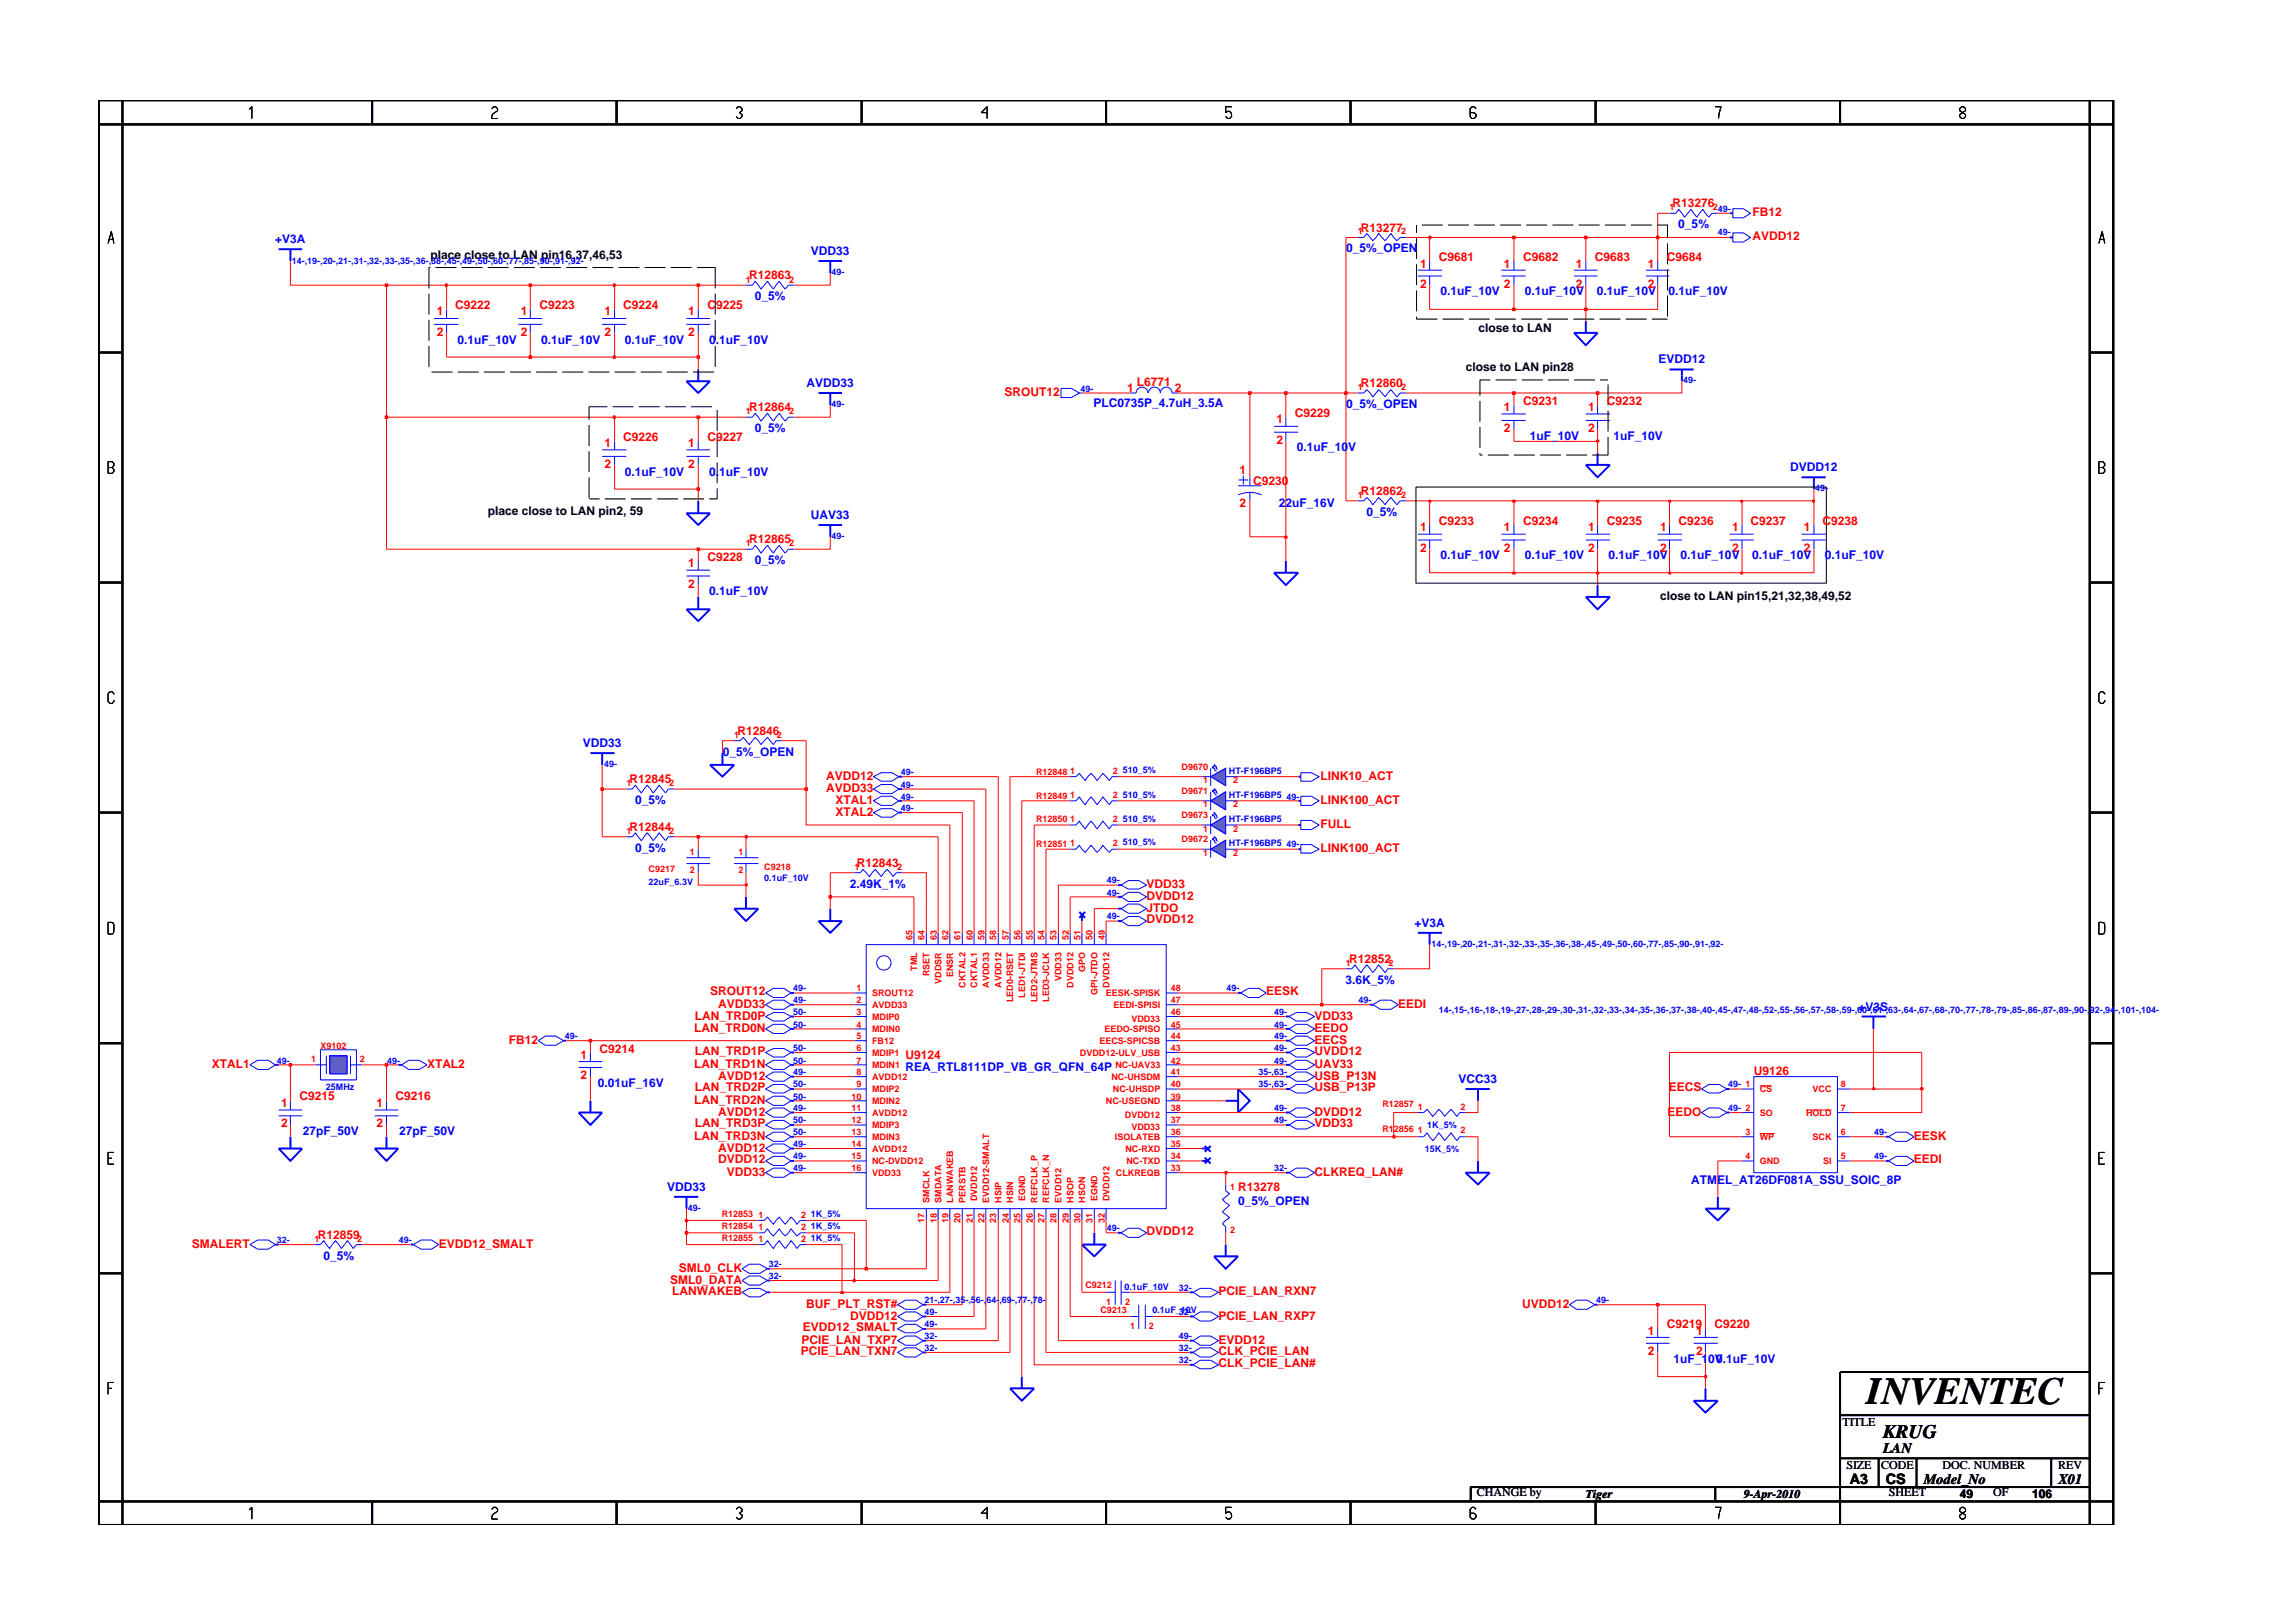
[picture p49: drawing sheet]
<svg xmlns="http://www.w3.org/2000/svg" width="297mm" height="210mm" viewBox="0 0 297 210" stroke-linecap="round" stroke-linejoin="round" font-family="sans-serif">
<defs><g id="words">
<text font-size="5" x="241.8" y="181.9">INVENTEC</text>
<text font-size="2.5" x="244" y="186.3">KRUG</text>
<g font-size="1.9">
<text x="244" y="188.2">LAN</text>
<text x="239.6" y="192.2">A3</text>
<text x="244.3" y="192.3">CS</text>
<text x="249.2" y="192.2">Model_No</text>
<text x="266.6" y="192.2">X01</text>
</g>
<g font-size="1.6" fill="#f00">
<text x="216.7" y="26.9">R13276</text>
<text x="227" y="28">FB12</text>
<text x="176.3" y="30">R13277</text>
<text x="184" y="34.7">1</text>
<text x="186.4" y="33.8">C9681</text>
<text x="194.8" y="34.7">1</text>
<text x="197.3" y="33.8">C9682</text>
<text x="204.1" y="34.7">1</text>
<text x="206.6" y="33.8">C9683</text>
<text x="213.5" y="34.7">1</text>
<text x="215.9" y="33.8">C9684</text>
<text x="227" y="31.1">AVDD12</text>
<text x="56.6" y="40.8">1</text>
<text x="59" y="40">C9222</text>
<text x="67.5" y="40.8">1</text>
<text x="69.9" y="40">C9223</text>
<text x="78.3" y="40.8">1</text>
<text x="80.7" y="40">C9224</text>
<text x="89.2" y="40.8">1</text>
<text x="91.6" y="40">C9225</text>
<text x="97" y="36.2">R12863</text>
<text x="184" y="37.3">2</text>
<text x="194.8" y="37.3">2</text>
<text x="204.1" y="37.3">2</text>
<text x="213.5" y="37.3">2</text>
<text x="56.6" y="43.5">2</text>
<text x="67.5" y="43.5">2</text>
<text x="78.3" y="43.5">2</text>
<text x="89.2" y="43.5">2</text>
<text x="97" y="53.3">R12864</text>
<text x="130.1" y="51.3">SROUT12</text>
<text x="146" y="50.7">1</text>
<text x="147.3" y="50">L6771</text>
<text x="152.2" y="50.7">2</text>
<text x="167.8" y="54">C9229</text>
<text x="176.3" y="50.2">R12860</text>
<text x="194.8" y="53.3">1</text>
<text x="197.3" y="52.5">C9231</text>
<text x="205.8" y="53.3">1</text>
<text x="208.1" y="52.5">C9232</text>
<text x="78.3" y="57.9">1</text>
<text x="80.7" y="57.1">C9226</text>
<text x="89.2" y="57.9">1</text>
<text x="91.6" y="57.1">C9227</text>
<text x="165.4" y="54.8">1</text>
<text x="165.4" y="57.5">2</text>
<text x="194.8" y="55.9">2</text>
<text x="205.8" y="55.9">2</text>
<text x="78.3" y="60.6">2</text>
<text x="89.2" y="60.6">2</text>
<text x="160.6" y="61.4">1</text>
<text x="160.6" y="65.7">2</text>
<text x="162.3" y="62.8">C9230</text>
<text x="176.3" y="64.1">R12862</text>
<text x="97" y="70.4">R12865</text>
<text x="184" y="68.8">1</text>
<text x="184" y="71.5">2</text>
<text x="186.4" y="68">C9233</text>
<text x="194.8" y="68.8">1</text>
<text x="194.8" y="71.5">2</text>
<text x="197.3" y="68">C9234</text>
<text x="205.8" y="68.8">1</text>
<text x="205.8" y="71.5">2</text>
<text x="208.1" y="68">C9235</text>
<text x="215.1" y="68.8">1</text>
<text x="215.1" y="71.5">2</text>
<text x="217.5" y="68">C9236</text>
<text x="224.4" y="71.5">2</text>
<text x="224.4" y="68.8">1</text>
<text x="226.8" y="68">C9237</text>
<text x="233.7" y="68.8">1</text>
<text x="233.7" y="71.5">2</text>
<text x="236.1" y="68">C9238</text>
<text x="89.2" y="73.4">1</text>
<text x="89.2" y="76.2">2</text>
<text x="91.6" y="72.6">C9228</text>
<text x="95.5" y="95.2">R12846</text>
<text x="81.6" y="101.5">R12845</text>
<text x="107" y="101">AVDD12</text>
<text x="171.1" y="101">LINK10_ACT</text>
<text x="81.6" y="107.6">R12844</text>
<text x="107" y="102.6">AVDD33</text>
<text x="108.2" y="104.1">XTAL1</text>
<text x="108.2" y="105.7">XTAL2</text>
<text x="171.1" y="104.1">LINK100_ACT</text>
<text x="171.1" y="107.3">FULL</text>
<text x="111" y="112.3">R12843</text>
<text x="171.1" y="110.3">LINK100_ACT</text>
<text x="148.5" y="116.6">DVDD12</text>
<text x="148.5" y="119.6">DVDD12</text>
<text x="148.5" y="115">VDD33</text>
<text x="148.5" y="118.1">JTDO</text>
<text x="174.8" y="124.7">R12852</text>
<text x="92" y="128.9">SROUT12</text>
<text x="93" y="130.6">AVDD33</text>
<text x="164" y="128.9">EESK</text>
<text x="181.1" y="130.6">EEDI</text>
<text x="65.9" y="135.2">FB12</text>
<text x="75.2" y="137.2">1</text>
<text x="77.7" y="136.4">C9214</text>
<text x="89.9" y="133.7">LAN_TRD0N</text>
<text x="90" y="132.1">LAN_TRD0P</text>
<text x="90" y="136.7">LAN_TRD1P</text>
<text x="117.3" y="137.2">U9124</text>
<text x="170.3" y="133.7">EEDO</text>
<text x="170.3" y="135.2">EECS</text>
<text x="170.3" y="132.1">VDD33</text>
<text x="170.3" y="136.7">UVDD12</text>
<text x="27.5" y="138.3">XTAL1</text>
<text x="36.4" y="143.4">1</text>
<text x="38.8" y="142.6">C9215</text>
<text x="48.8" y="143.4">1</text>
<text x="51.3" y="142.6">C9216</text>
<text x="55.3" y="138.3">XTAL2</text>
<text x="75.2" y="139.8">2</text>
<text x="89.9" y="138.3">LAN_TRD1N</text>
<text x="89.9" y="143">LAN_TRD2N</text>
<text x="90" y="141.4">LAN_TRD2P</text>
<text x="93" y="139.9">AVDD12</text>
<text x="170.3" y="138.3">UAV33</text>
<text x="170.3" y="139.9">USB_P13N</text>
<text x="170.3" y="141.4">USB_P13P</text>
<text x="216.2" y="141.4">EECS</text>
<text x="227.2" y="139.3">U9126</text>
<text x="36.4" y="146">2</text>
<text x="48.8" y="146">2</text>
<text x="89.9" y="147.7">LAN_TRD3N</text>
<text x="90" y="146">LAN_TRD3P</text>
<text x="93" y="144.5">AVDD12</text>
<text x="93" y="149.2">AVDD12</text>
<text x="170.3" y="144.5">DVDD12</text>
<text x="170.3" y="146">VDD33</text>
<text x="216" y="144.5">EEDO</text>
<text x="247.9" y="147.7">EESK</text>
<text x="93" y="150.7">DVDD12</text>
<text x="94.2" y="152.3">VDD33</text>
<text x="160.4" y="154.3">R13278</text>
<text x="170.3" y="152.3">CLKREQ_LAN#</text>
<text x="247.9" y="150.7">EEDI</text>
<text x="24.9" y="161.6">SMALERT</text>
<text x="41.2" y="160.5">R12859</text>
<text x="56.8" y="161.6">EVDD12_SMALT</text>
<text x="148.5" y="160">DVDD12</text>
<text x="86.8" y="166.3">SML0_DATA</text>
<text x="87.1" y="167.8">LANWAKEB</text>
<text x="87.9" y="164.8">SML0_CLK</text>
<text x="157.8" y="167.8">PCIE_LAN_RXN7</text>
<text x="104" y="172.5">EVDD12_SMALT</text>
<text x="104.4" y="169.4">BUF_PLT_RST#</text>
<text x="110.1" y="170.9">DVDD12</text>
<text x="157.8" y="170.9">PCIE_LAN_RXP7</text>
<text x="197.2" y="169.4">UVDD12</text>
<text x="213.5" y="172.9">1</text>
<text x="215.9" y="172.1">C9219</text>
<text x="219.7" y="172.9">1</text>
<text x="222.1" y="172.1">C9220</text>
<text x="103.8" y="175.6">PCIE_LAN_TXN7</text>
<text x="103.8" y="174.1">PCIE_LAN_TXP7</text>
<text x="157.8" y="174.1">EVDD12</text>
<text x="157.8" y="175.6">CLK_PCIE_LAN</text>
<text x="157.8" y="177.1">CLK_PCIE_LAN#</text>
<text x="213.5" y="175.6">2</text>
<text x="219.7" y="175.6">2</text>
</g>
<g font-size="1.6" fill="#00f">
<text x="217.4" y="29.6">0_5%</text>
<text x="35.7" y="31.5">+V3A</text>
<text x="105.1" y="33">VDD33</text>
<text x="174.4" y="32.7">0_5%_OPEN</text>
<text x="97.8" y="38.9">0_5%</text>
<text x="186.6" y="38.2">0.1uF_10V</text>
<text x="197.5" y="38.2">0.1uF_10V</text>
<text x="206.8" y="38.2">0.1uF_10V</text>
<text x="216.1" y="38.2">0.1uF_10V</text>
<text x="59.3" y="44.5">0.1uF_10V</text>
<text x="70.1" y="44.5">0.1uF_10V</text>
<text x="80.9" y="44.5">0.1uF_10V</text>
<text x="91.9" y="44.5">0.1uF_10V</text>
<text x="214.9" y="47">EVDD12</text>
<text x="104.5" y="50.2">AVDD33</text>
<text x="141.6" y="52.7">PLC0735P_4.7uH_3.5A</text>
<text x="174.4" y="52.9">0_5%_OPEN</text>
<text x="97.8" y="56">0_5%</text>
<text x="168" y="58.5">0.1uF_10V</text>
<text x="198.2" y="57">1uF_10V</text>
<text x="209" y="57">1uF_10V</text>
<text x="80.9" y="61.6">0.1uF_10V</text>
<text x="91.9" y="61.6">0.1uF_10V</text>
<text x="165.6" y="65.7">22uF_16V</text>
<text x="231.9" y="61.1">DVDD12</text>
<text x="105.1" y="67.3">UAV33</text>
<text x="177" y="66.8">0_5%</text>
<text x="91.9" y="77.1">0.1uF_10V</text>
<text x="97.8" y="73.1">0_5%</text>
<text x="186.6" y="72.4">0.1uF_10V</text>
<text x="197.5" y="72.4">0.1uF_10V</text>
<text x="208.4" y="72.4">0.1uF_10V</text>
<text x="217.7" y="72.4">0.1uF_10V</text>
<text x="227" y="72.4">0.1uF_10V</text>
<text x="236.4" y="72.4">0.1uF_10V</text>
<text x="75.5" y="96.8">VDD33</text>
<text x="93.6" y="97.9">0_5%_OPEN</text>
<text x="82.3" y="104.2">0_5%</text>
<text x="82.3" y="110.3">0_5%</text>
<text x="110.1" y="115">2.49K_1%</text>
<text x="183.2" y="120.1">+V3A</text>
<text x="174.3" y="127.5">3.6K_5%</text>
<text x="240.8" y="130.9">+V3S</text>
<text x="77.5" y="140.8">0.01uF_16V</text>
<text x="117.3" y="138.7">REA_RTL8111DP_VB_GR_QFN_64P</text>
<text x="189" y="140.2">VCC33</text>
<text x="39.2" y="147">27pF_50V</text>
<text x="51.7" y="147">27pF_50V</text>
<text x="86.4" y="154.3">VDD33</text>
<text x="219.1" y="153.4">ATMEL_AT26DF081A_SSU_SOIC_8P</text>
<text x="160.4" y="156.2">0_5%_OPEN</text>
<text x="41.9" y="163.2">0_5%</text>
<text x="216.8" y="176.6">1uF_10V</text>
<text x="222.3" y="176.6">0.1uF_10V</text>
</g>
<g font-size="1.6">
<text x="55.8" y="33.5">place close to LAN pin16,37,46,53</text>
<text x="191.5" y="43">close to LAN</text>
<text x="189.9" y="48.1">close to LAN pin28</text>
<text x="63.2" y="66.7">place close to LAN pin2, 59</text>
<text x="215.1" y="77.7">close to LAN pin15,21,32,38,49,52</text>
<text x="238.7" y="184.8">TITLE</text>
<text x="239.2" y="190.4">SIZE</text>
<text x="243.7" y="190.4">CODE</text>
<text x="251.7" y="190.4">DOC. NUMBER</text>
<text x="266.6" y="190.4">REV</text>
<text x="191.3" y="193.8">CHANGE by</text>
<text x="205.4" y="194.1">Tiger</text>
<text x="225.9" y="194.1">9-Apr-2010</text>
<text x="244.7" y="193.8">SHEET</text>
<text x="253.9" y="194.1">49</text>
<text x="258.2" y="193.8">OF</text>
<text x="263.3" y="194.1">106</text>
</g>
<g font-size="1.2" fill="#f00">
<text x="216.3" y="27.2">1</text>
<text x="221.9" y="27.2">249-</text>
<text x="175.9" y="30.3">1</text>
<text x="181.5" y="30.3">2</text>
<text x="96.6" y="36.6">1</text>
<text x="102.3" y="36.6">2</text>
<text x="96.6" y="53.6">1</text>
<text x="102.3" y="53.6">2</text>
<text x="175.9" y="50.6">1</text>
<text x="181.5" y="50.6">2</text>
<text x="175.9" y="64.5">1</text>
<text x="181.5" y="64.5">2</text>
<text x="96.6" y="70.7">1</text>
<text x="102.3" y="70.7">2</text>
<text x="95.1" y="95.6">1</text>
<text x="100.6" y="95.6">2</text>
<text x="81.1" y="101.8">1</text>
<text x="86.7" y="101.8">2</text>
<text x="134.2" y="100.4">R12848</text>
<text x="138.6" y="100.3">1</text>
<text x="144.2" y="100.3">2</text>
<text x="153.1" y="99.8">D9670</text>
<text x="155.8" y="101.5">1</text>
<text x="159.7" y="101.5">2</text>
<text x="134.2" y="103.5">R12849</text>
<text x="134.2" y="106.5">R12850</text>
<text x="138.6" y="106.5">1</text>
<text x="138.6" y="103.4">1</text>
<text x="144.2" y="106.5">2</text>
<text x="144.2" y="103.4">2</text>
<text x="153.1" y="105.9">D9673</text>
<text x="153.1" y="102.9">D9671</text>
<text x="155.8" y="107.7">1</text>
<text x="155.8" y="104.6">1</text>
<text x="159.7" y="107.7">2</text>
<text x="159.7" y="104.6">2</text>
<text x="81.1" y="108.1">1</text>
<text x="84" y="113">C9217</text>
<text x="86.7" y="108.1">2</text>
<text x="89.4" y="110.8">1</text>
<text x="89.4" y="113.1">2</text>
<text x="95.6" y="110.8">1</text>
<text x="95.6" y="113.1">2</text>
<text x="99" y="112.7">C9218</text>
<text x="110.7" y="112.7">1</text>
<text x="116.2" y="112.7">2</text>
<text x="134.2" y="109.7">R12851</text>
<text x="138.6" y="109.6">1</text>
<text x="144.2" y="109.6">2</text>
<text x="153.1" y="109.1">D9672</text>
<text x="155.8" y="110.9">1</text>
<text x="159.7" y="110.9">2</text>
<text x="118.2" y="121.8" transform="rotate(-90 118.2 121.8)">65</text>
<text x="118.8" y="125.8" transform="rotate(-90 118.8 125.8)">TML</text>
<text x="119.7" y="121.8" transform="rotate(-90 119.7 121.8)">64</text>
<text x="121.4" y="121.8" transform="rotate(-90 121.4 121.8)">63</text>
<text x="122.9" y="121.8" transform="rotate(-90 122.9 121.8)">62</text>
<text x="124.4" y="121.8" transform="rotate(-90 124.4 121.8)">61</text>
<text x="126" y="121.8" transform="rotate(-90 126 121.8)">60</text>
<text x="127.5" y="121.8" transform="rotate(-90 127.5 121.8)">59</text>
<text x="129.1" y="121.8" transform="rotate(-90 129.1 121.8)">58</text>
<text x="130.7" y="121.8" transform="rotate(-90 130.7 121.8)">57</text>
<text x="132.2" y="121.8" transform="rotate(-90 132.2 121.8)">56</text>
<text x="133.8" y="121.8" transform="rotate(-90 133.8 121.8)">55</text>
<text x="135.3" y="121.8" transform="rotate(-90 135.3 121.8)">54</text>
<text x="136.8" y="121.8" transform="rotate(-90 136.8 121.8)">53</text>
<text x="138.5" y="121.8" transform="rotate(-90 138.5 121.8)">52</text>
<text x="140" y="121.8" transform="rotate(-90 140 121.8)">51</text>
<text x="140.6" y="126" transform="rotate(-90 140.6 126)">GPO</text>
<text x="141.5" y="121.8" transform="rotate(-90 141.5 121.8)">50</text>
<text x="143.1" y="121.8" transform="rotate(-90 143.1 121.8)">49</text>
<text x="174.4" y="125.1">1</text>
<text x="179.9" y="125.1">2</text>
<text x="111" y="131.5">3</text>
<text x="111" y="128.4">1</text>
<text x="111" y="130">2</text>
<text x="113" y="129.1">SROUT12</text>
<text x="113" y="130.6">AVDD33</text>
<text x="120.4" y="126.5" transform="rotate(-90 120.4 126.5)">RSET</text>
<text x="121.9" y="127.5" transform="rotate(-90 121.9 127.5)">VDDSR</text>
<text x="123.5" y="126.6" transform="rotate(-90 123.5 126.6)">ENSR</text>
<text x="125.1" y="128" transform="rotate(-90 125.1 128)">CKTAL2</text>
<text x="126.6" y="128" transform="rotate(-90 126.6 128)">CKTAL1</text>
<text x="128.1" y="128" transform="rotate(-90 128.1 128)">AVDD33</text>
<text x="129.7" y="128" transform="rotate(-90 129.7 128)">AVDD12</text>
<text x="131.3" y="129.9" transform="rotate(-90 131.3 129.9)">LED0-RSET</text>
<text x="132.8" y="129.3" transform="rotate(-90 132.8 129.3)">LED1-JTDI</text>
<text x="134.4" y="129.9" transform="rotate(-90 134.4 129.9)">LED2-JTMS</text>
<text x="135.9" y="129.8" transform="rotate(-90 135.9 129.8)">LED3-JCLK</text>
<text x="137.5" y="127.1" transform="rotate(-90 137.5 127.1)">VDD33</text>
<text x="139.1" y="128" transform="rotate(-90 139.1 128)">DVDD12</text>
<text x="142.2" y="128.9" transform="rotate(-90 142.2 128.9)">GPI-JTDO</text>
<text x="143.3" y="129.1">EESK-SPISK</text>
<text x="143.7" y="128" transform="rotate(-90 143.7 128)">DVDD12</text>
<text x="144.2" y="130.6">EEDI-SPISI</text>
<text x="151.7" y="131.5">46</text>
<text x="151.7" y="130">47</text>
<text x="151.7" y="128.4">48</text>
<text x="40.3" y="137.5">1</text>
<text x="41.5" y="135.8">X9102</text>
<text x="46.6" y="137.5">2</text>
<text x="111" y="136.2">6</text>
<text x="111" y="133.1">4</text>
<text x="111" y="137.8">7</text>
<text x="111" y="134.6">5</text>
<text x="113" y="133.7">MDIN0</text>
<text x="113" y="132.1">MDIP0</text>
<text x="113" y="136.8">MDIP1</text>
<text x="113" y="135.2">FB12</text>
<text x="139.9" y="136.8">DVDD12-ULV_USB</text>
<text x="142.4" y="135.2">EECS-SPICSB</text>
<text x="143.1" y="133.7">EEDO-SPISO</text>
<text x="146.6" y="132.4">VDD33</text>
<text x="151.7" y="134.6">44</text>
<text x="151.7" y="133.1">45</text>
<text x="151.7" y="136.2">43</text>
<text x="151.7" y="137.8">42</text>
<text x="110.3" y="142.4">10</text>
<text x="110.3" y="144">11</text>
<text x="111" y="139.3">8</text>
<text x="111" y="140.8">9</text>
<text x="113" y="138.4">MDIN1</text>
<text x="113" y="143">MDIN2</text>
<text x="113" y="141.5">MDIP2</text>
<text x="113" y="139.9">AVDD12</text>
<text x="143.3" y="143">NC-USEGND</text>
<text x="144" y="139.9">NC-UHSDM</text>
<text x="144.2" y="141.5">NC-UHSDP</text>
<text x="144.5" y="138.4">NC-UAV33</text>
<text x="151.7" y="144">38</text>
<text x="151.7" y="139.3">41</text>
<text x="151.7" y="140.8">40</text>
<text x="151.7" y="142.4">39</text>
<text x="179.1" y="143.5">R12857</text>
<text x="183.7" y="143.8">1</text>
<text x="189.2" y="143.8">2</text>
<text x="228" y="141.5">CS</text>
<text x="234.8" y="141.5">VCC</text>
<text x="238.4" y="144">7</text>
<text x="238.4" y="140.8">8</text>
<text x="110.3" y="147.1">13</text>
<text x="110.3" y="148.6">14</text>
<text x="110.3" y="145.5">12</text>
<text x="113" y="147.7">MDIN3</text>
<text x="113" y="144.6">AVDD12</text>
<text x="113" y="149.2">AVDD12</text>
<text x="113" y="146.2">MDIP3</text>
<text x="144.4" y="147.7">ISOLATEB</text>
<text x="145.7" y="144.8">DVDD12</text>
<text x="145.8" y="149.2">NC-RXD</text>
<text x="146.6" y="146.3">VDD33</text>
<text x="151.7" y="145.5">37</text>
<text x="151.7" y="147.1">36</text>
<text x="151.7" y="148.6">35</text>
<text x="179.1" y="146.6">R12856</text>
<text x="183.7" y="146.8">1</text>
<text x="189.2" y="146.8">2</text>
<text x="226.1" y="147.1">3</text>
<text x="228" y="147.7">WP</text>
<text x="228" y="144.6">SO</text>
<text x="234" y="144.6">HOLD</text>
<text x="234.8" y="147.7">SCK</text>
<text x="238.4" y="147.1">6</text>
<text x="110.3" y="151.8">16</text>
<text x="110.3" y="150.1">15</text>
<text x="113" y="152.3">VDD33</text>
<text x="113" y="150.8">NC-DVDD12</text>
<text x="120.4" y="155.8" transform="rotate(-90 120.4 155.8)">SMCLK</text>
<text x="121.9" y="155.8" transform="rotate(-90 121.9 155.8)">SMDATA</text>
<text x="123.5" y="155.8" transform="rotate(-90 123.5 155.8)">LANWAKEB</text>
<text x="125.1" y="155.8" transform="rotate(-90 125.1 155.8)">PERSTB</text>
<text x="126.6" y="155.6" transform="rotate(-90 126.6 155.6)">DVDD12</text>
<text x="128.1" y="155.8" transform="rotate(-90 128.1 155.8)">EVDD12-SMALT</text>
<text x="129.7" y="155.8" transform="rotate(-90 129.7 155.8)">HSIP</text>
<text x="131.3" y="155.8" transform="rotate(-90 131.3 155.8)">HSIN</text>
<text x="132.8" y="155.6" transform="rotate(-90 132.8 155.6)">EGND</text>
<text x="134.4" y="155.8" transform="rotate(-90 134.4 155.8)">REFCLK_P</text>
<text x="135.9" y="155.8" transform="rotate(-90 135.9 155.8)">REFCLK_N</text>
<text x="137.5" y="155.8" transform="rotate(-90 137.5 155.8)">EVDD12</text>
<text x="139.1" y="155.8" transform="rotate(-90 139.1 155.8)">HSOP</text>
<text x="140.6" y="155.8" transform="rotate(-90 140.6 155.8)">HSON</text>
<text x="142.2" y="155.6" transform="rotate(-90 142.2 155.6)">EGND</text>
<text x="143.7" y="155.6" transform="rotate(-90 143.7 155.6)">DVDD12</text>
<text x="144.6" y="152.3">CLKREQB</text>
<text x="145.9" y="150.8">NC-TXD</text>
<text x="151.7" y="151.8">33</text>
<text x="151.7" y="150.1">34</text>
<text x="159.4" y="154.1">1</text>
<text x="226.1" y="150.1">4</text>
<text x="228" y="150.8">GND</text>
<text x="236.2" y="150.8">SI</text>
<text x="238.4" y="150.1">5</text>
<text x="40.8" y="160.9">1</text>
<text x="46.3" y="160.9">2</text>
<text x="93.5" y="160.7">R12855</text>
<text x="93.5" y="157.7">R12853</text>
<text x="93.5" y="159.2">R12854</text>
<text x="98.2" y="159.3">1</text>
<text x="98.2" y="160.9">1</text>
<text x="98.2" y="157.8">1</text>
<text x="103.8" y="159.3">2</text>
<text x="103.8" y="160.9">2</text>
<text x="103.8" y="157.8">2</text>
<text x="119.7" y="158.5" transform="rotate(-90 119.7 158.5)">17</text>
<text x="121.4" y="158.5" transform="rotate(-90 121.4 158.5)">18</text>
<text x="122.9" y="158.5" transform="rotate(-90 122.9 158.5)">19</text>
<text x="124.4" y="158.5" transform="rotate(-90 124.4 158.5)">20</text>
<text x="126" y="158.5" transform="rotate(-90 126 158.5)">21</text>
<text x="127.5" y="158.5" transform="rotate(-90 127.5 158.5)">22</text>
<text x="129.1" y="158.5" transform="rotate(-90 129.1 158.5)">23</text>
<text x="130.7" y="158.5" transform="rotate(-90 130.7 158.5)">24</text>
<text x="132.2" y="158.5" transform="rotate(-90 132.2 158.5)">25</text>
<text x="133.8" y="158.5" transform="rotate(-90 133.8 158.5)">26</text>
<text x="135.3" y="158.5" transform="rotate(-90 135.3 158.5)">27</text>
<text x="136.8" y="158.5" transform="rotate(-90 136.8 158.5)">28</text>
<text x="138.5" y="158.5" transform="rotate(-90 138.5 158.5)">29</text>
<text x="140" y="158.5" transform="rotate(-90 140 158.5)">30</text>
<text x="141.5" y="158.5" transform="rotate(-90 141.5 158.5)">31</text>
<text x="143.1" y="158.5" transform="rotate(-90 143.1 158.5)">32</text>
<text x="159.4" y="159.7">2</text>
<text x="140.6" y="166.8">C9212</text>
<text x="142.6" y="170">C9213</text>
<text x="143.3" y="169">1</text>
<text x="145.8" y="169">2</text>
<text x="146.4" y="172.2">1</text>
<text x="148.8" y="172.2">2</text>
</g>
<g font-size="1.2" fill="#00f">
<text x="37.8" y="34.1">14-,19-,20-,21-,31-,32-,33-,35-,36-,38-,45-,49-,50-,60-,77-,85-,90-,91-,92-</text>
<text x="107.7" y="35.7">49-</text>
<text x="222.5" y="30.5">49-</text>
<text x="107.7" y="52.8">49-</text>
<text x="140" y="50.7">49-</text>
<text x="218" y="49.6">49-</text>
<text x="235.1" y="63.6">49-</text>
<text x="107.7" y="69.9">49-</text>
<text x="78.3" y="99.3">49-</text>
<text x="116.7" y="100.4">49-</text>
<text x="145.5" y="100.2">510_5%</text>
<text x="159.2" y="100.3">HT-F196BP5</text>
<text x="116.7" y="103.6">49-</text>
<text x="116.7" y="105.1">49-</text>
<text x="116.7" y="102.1">49-</text>
<text x="145.5" y="103.3">510_5%</text>
<text x="145.5" y="106.5">510_5%</text>
<text x="159.2" y="106.5">HT-F196BP5</text>
<text x="159.2" y="103.4">HT-F196BP5</text>
<text x="166.7" y="103.6">49-</text>
<text x="145.5" y="109.5">510_5%</text>
<text x="159.2" y="109.6">HT-F196BP5</text>
<text x="166.7" y="109.8">49-</text>
<text x="84" y="114.7">22uF_6.3V</text>
<text x="99" y="114.2">0.1uF_10V</text>
<text x="143.4" y="116">49-</text>
<text x="143.4" y="119.1">49-</text>
<text x="143.4" y="114.4">49-</text>
<text x="185.4" y="122.6">14-,19-,20-,21-,31-,32-,33-,35-,36-,38-,45-,49-,50-,60-,77-,85-,90-,91-,92-</text>
<text x="102.7" y="130">49-</text>
<text x="102.7" y="128.4">49-</text>
<text x="102.7" y="131.5">50-</text>
<text x="158.9" y="128.4">49-</text>
<text x="165.1" y="131.5">49-</text>
<text x="176" y="130">49-</text>
<text x="186.4" y="131.3">14-,15-,16-,18-,19-,27-,28-,29-,30-,31-,32-,33-,34-,35-,36-,37-,38-,40-,45-,47-,48-,52-,55-,56-,57-,58-,59-,60-,61-,63-,64-,67-,68-,70-,77-,78-,79-,85-,86-,87-,89-,90-,92-,94-,101-,104-</text>
<text x="35.8" y="137.8">49-</text>
<text x="50.2" y="137.8">49-</text>
<text x="73.2" y="134.6">49-</text>
<text x="102.7" y="136.2">50-</text>
<text x="102.7" y="133.1">50-</text>
<text x="102.7" y="137.8">50-</text>
<text x="165.1" y="133.1">49-</text>
<text x="165.1" y="134.6">49-</text>
<text x="165.1" y="137.8">49-</text>
<text x="165.1" y="136.2">49-</text>
<text x="42.2" y="141.3">25MHz</text>
<text x="102.7" y="144">49-</text>
<text x="102.7" y="139.3">49-</text>
<text x="102.7" y="142.4">50-</text>
<text x="102.7" y="140.8">50-</text>
<text x="163" y="140.8">35-,63-</text>
<text x="163" y="139.3">35-,63-</text>
<text x="165.1" y="144">49-</text>
<text x="223.9" y="140.8">49- 1</text>
<text x="223.9" y="144">49- 2</text>
<text x="102.7" y="148.6">49-</text>
<text x="102.7" y="147.1">50-</text>
<text x="102.7" y="145.5">50-</text>
<text x="165.1" y="145.5">49-</text>
<text x="184.6" y="149.2">15K_5%</text>
<text x="184.9" y="146.1">1K_5%</text>
<text x="242.8" y="147.1">49-</text>
<text x="102.7" y="151.8">49-</text>
<text x="102.7" y="150.1">49-</text>
<text x="165.1" y="151.8">32-</text>
<text x="242.8" y="150.1">49-</text>
<text x="35.8" y="161.1">32-</text>
<text x="51.7" y="161.1">49-</text>
<text x="89.1" y="156.8">49-</text>
<text x="105.1" y="159.2">1K_5%</text>
<text x="105.1" y="160.7">1K_5%</text>
<text x="105.1" y="157.7">1K_5%</text>
<text x="143.4" y="159.5">49-</text>
<text x="99.6" y="164.2">32-</text>
<text x="99.6" y="165.7">32-</text>
<text x="145.7" y="167.1">0.1uF_10V</text>
<text x="152.7" y="167.2">32-</text>
<text x="119.7" y="170.4">49-</text>
<text x="119.7" y="173.5">32-</text>
<text x="119.7" y="171.9">49-</text>
<text x="119.7" y="168.9">21-,27-,35-,56-,64-,69-,77-,78-</text>
<text x="149.3" y="170">0.1uF_10V</text>
<text x="152.7" y="173.5">49-</text>
<text x="152.7" y="170.4">32-</text>
<text x="206.8" y="168.9">49-</text>
<text x="119.7" y="175">32-</text>
<text x="152.7" y="176.6">32-</text>
<text x="152.7" y="175">32-</text>
</g>
</g></defs>
<g fill="none" stroke="#00f" stroke-width=".13">
<path d="M88.9 58.3h3.1M88.9 59.1h3.1M90.5 57.2v1.1M90.5 59.1v1.1M146.4 50.9h.8a.76 .76 0 0 1 .7-.7 .76 .76 0 0 1 .8 .7M148.8 50.9a.76 .76 0 0 1 .7-.7 .76 .76 0 0 1 .8 .7 .76 .76 0 0 1 .8-.7 .76 .76 0 0 1 .7 .7h.8M156.8 99.5v2.3M81.1 108.4h.8l.4-.5 .8 1 .7-1 .8 1 .8-1 .8 1 .4-.5h.7M88.9 111.1h3.1M88.9 111.9h3.1M90.5 110v1.1M90.5 111.9v1.2"/>
<path d="M155.7 100.6h1.1M158.8 100.6h1.6M168.5 109.4h1.4l1 .6-1 .5h-1.4zM99.2 130.2l1-.6h1.3l1 .6-1 .6h-1.3zM99.2 133.3l1-.6h1.3l1 .6-1 .6h-1.3zM99.2 136.3l1-.5h1.3l1 .5-1 .6h-1.3zM99.2 139.5l1-.6h1.3l1 .6-1 .6h-1.3zM110.7 128.6h1.5M110.7 131.7h1.5M110.7 133.3h1.5M110.7 136.3h1.5M110.7 138h1.5"/>
<path d="M110.7 139.5h1.5M110.7 130.2h1.5M110.7 134.8h1.5M112.2 122.4h38.9v34.2h-38.9zM118.4 120.8v1.6M120 120.8v1.6M121.5 120.8v1.6M123 120.8v1.6M124.7 120.8v1.6M126.2 120.8v1.6M127.7 120.8v1.6M129.3 120.8v1.6"/>
<path d="M130.8 120.8v1.6M132.4 120.8v1.6M134 120.8v1.6M135.5 120.8v1.6M137.1 120.8v1.6M138.6 120.8v1.6M140.2 120.8v1.6M141.8 120.8v1.6M143.3 120.8v1.6M151.1 128.6h1.5M151.1 131.7h1.5M151.1 133.3h1.5"/>
<path d="M151.1 136.3h1.5M151.1 138h1.5M151.1 139.5h1.5M151.1 130.2h1.5M151.1 134.8h1.5M167 136.3l.9-.5h1.4l1 .5-1 .6h-1.4zM227.2 139.5h10.8v12.4h-10.8zM98.2 159.7h.8l.4-.5 .8 .9 .8-.9 .7 .9 .8-.9 .7 .9 .5-.4h.7M99.2 147.3l1-.6h1.3l1 .6-1 .6h-1.3zM110.7 141.1h1.5M110.7 142.6h1.5M110.7 144.1h1.5"/>
<path d="M110.7 145.7h1.5M110.7 147.3h1.5M110.7 148.8h1.5M110.7 151.9h1.5M110.7 150.4h1.5M120 156.6v1.5M121.5 156.6v1.5M123 156.6v1.5M124.7 156.6v1.5M126.2 156.6v1.5M127.7 156.6v1.5M129.3 156.6v1.5"/>
<path d="M130.8 156.6v1.5M132.4 156.6v1.5M134 156.6v1.5M135.5 156.6v1.5M137.1 156.6v1.5M138.6 156.6v1.5M140.2 156.6v1.5M141.8 156.6v1.5M143.3 156.6v1.5M151.1 141.1h1.5M151.1 142.6h1.5M151.1 144.1h1.5"/>
<path d="M151.1 145.7h1.5M151.1 147.3h1.5M151.1 148.8h1.5M151.1 151.9h1.5M151.1 150.4h1.5M183.7 147.3h.7l.5-.5 .7 1 .8-1 .7 1 .9-1 .8 1 .3-.5h.8M220.4 144.1l.9-.6h1.4l1 .6-1 .6h-1.4zM225.7 141.1h1.5M225.7 144.1h1.5M225.7 147.3h1.5M225.7 150.4h1.5M238 141.1h1.6"/>
<path d="M238 144.1h1.6M238 147.3h1.6M238 150.4h1.6M244.6 150.4l1-.6h1.4l.9 .6-.9 .6h-1.4z"/>
<circle cx="114.5" cy="124.7" r=".93"/>
</g>
<g fill="none" stroke="#00f" stroke-width=".25">
<path d="M76.5 97.6h3.1M78 97.6v1.5M92 99.1h3.1l-1.5 1.5zM93.6 97.6v1.5M95.1 117.7h3.1l-1.6 1.6zM96.6 116.2v1.5M168.2 110h.3M102.5 130.2h.4M102.5 136.3h.4M102.5 133.3h.4M102.5 139.5h.4M166.6 136.3h.4"/>
<path d="M48.5 148.8h3.1l-1.5 1.6zM50.1 147.3v1.5M87.3 155.1h3.2M88.9 155.1v1.5M102.5 147.3h.4M158.8 142.6h1.6M160.4 141.1l1.5 1.5-1.5 1.5zM189.9 141.1h3.1M191.5 141.1v1.5M223.7 144.1h.4M244.3 150.4h.3M157.3 162.8h3.1l-1.6 1.6z"/>
<path d="M158.8 161.2v1.6M220.9 179.9v1.6M219.4 181.5h3.1l-1.6 1.5z"/>
</g>
<path d="M228 140.7h1.5M228 146.8h1.9M234 143.8h3.3" fill="none" stroke="#f00" stroke-width=".13"/>
<path d="M156.8 100.6l2-1.1v2.3z" fill="#3c3cc8"/>
<path d="M156.8 100.6l2-1.1v2.3z" fill="none" stroke="#00f" stroke-width=".13"/>
<path d="M157.1 99.3h.2l-.2 .2z" fill="#3c3cc8"/>
<path d="M157 99.3l.6 .6M157.1 99.3h.2l-.2 .2z" fill="none" stroke="#00f" stroke-width=".13"/>
<path d="M157.3 99.1l.1 .1-.1 .1z" fill="#3c3cc8"/>
<path d="M157.3 99.1l.1 .1-.1 .1zM157.3 99.1l.3 .2-.1 .2 .3 .2M155.7 110h1.1M156.8 108.8v2.3M158.8 110h1.6" fill="none" stroke="#00f" stroke-width=".13"/>
<path d="M88.9 66.5h3.1l-1.5 1.5zM90.5 64.9v1.6" fill="none" stroke="#00f" stroke-width=".25"/>
<path d="M156.8 110l2-1.2v2.3z" fill="#3c3cc8"/>
<path d="M156.8 110l2-1.2v2.3z" fill="none" stroke="#00f" stroke-width=".13"/>
<path d="M157.1 108.7h.2l-.2 .1z" fill="#3c3cc8"/>
<path d="M157 108.7l.6 .5M157.1 108.7h.2l-.2 .1z" fill="none" stroke="#00f" stroke-width=".13"/>
<path d="M157.3 108.4l.1 .1-.1 .1z" fill="#3c3cc8"/>
<g fill="none" stroke="#00f" stroke-width=".13">
<path d="M175.9 30.8h.7l.5-.5 .7 .9 .8-.9 .8 .9 .8-.9 .8 .9 .4-.4h.7M183.7 35h3.1M183.7 35.8h3.1M185.2 33.8v1.2M185.2 35.8v1.1M194.5 35h3.1M194.5 35.8h3.1M196.1 33.8v1.2M196.1 35.8v1.1M203.9 35h3.1M203.9 35.8h3.1M205.4 33.8v1.2"/>
<path d="M205.4 35.8v1.1M213.2 35h3.1M213.2 35.8h3.1M214.7 33.8v1.2M214.7 35.8v1.1M216.3 27.6h.8l.4-.5 .7 1 .9-1 .7 1 .8-1 .7 1 .5-.5h.7M224.5 27h1.3l1 .6-1 .6h-1.3zM224.5 30.2h1.3l1 .6-1 .6h-1.3zM67.2 41.3h3M67.2 42h3M68.7 40.1v1.2M68.7 42v1.1"/>
<path d="M78 58.3h3.1M78 59.1h3.1M79.6 57.2v1.1M79.6 59.1v1.1M88.9 41.3h3.1M88.9 42h3.1M90.5 40.1v1.2M90.5 42v1.1M96.6 54h.9l.3-.5 .8 1.1 .8-1.1 .8 1.1 .8-1.1 .7 1.1 .4-.6h.8M137.4 50.3h1.4l1 .6-1 .6h-1.4zM139.8 50.9h.4M165 55.2h3.2"/>
<path d="M165 56h3.2M166.6 54v1.2M166.6 56v1.2M175.9 50.9h.7l.5-.4 .7 .9 .8-.9 .8 .9 .8-.9 .8 .9 .4-.5h.7M194.5 53.6h3.1M194.5 54.5h3.1M196.1 52.5v1.1M196.1 54.5v1.1M205.4 53.6h3.2M205.4 54.5h3.2M207 52.5v1.1M207 54.5v1.1"/>
<path d="M88.9 73.9h3.1M88.9 74.6h3.1M90.5 72.7v1.2M90.5 74.6v1.2M160.4 62.9h3M160.4 64.1a3.6 3.6 0 0 1 3 0M160.5 62.2h1.2M161.1 61.6v1.2M161.9 61.8v1.1M161.9 63.8v1.1M175.9 64.9h.7l.5-.4 .7 .9 .8-.9 .8 .9 .8-.9 .8 .9 .4-.5h.7M183.7 69.2h3.1"/>
<path d="M183.7 70h3.1M185.2 68v1.2M185.2 70v1.1M194.5 69.2h3.1M194.5 70h3.1M196.1 68v1.2M196.1 70v1.1M205.4 69.2h3.2M205.4 70h3.2M207 68v1.2M207 70v1.1M214.7 69.2h3.2"/>
<path d="M214.7 70h3.2M216.3 68v1.2M216.3 70v1.1M224.1 69.2h3.1M224.1 70h3.1M225.7 68v1.2M225.7 70v1.1M233.4 69.2h3.1M233.4 70h3.1M235 68v1.2M235 70v1.1M81.1 102.2h.8l.4-.5 .8 1 .7-1 .8 1 .8-1 .8 1 .4-.5h.7"/>
<path d="M113.1 103.7l1.1-.5h1.3l.9 .5-.9 .6h-1.3zM113.1 102.2l1.1-.6h1.3l.9 .6-.9 .6h-1.3zM138.6 100.6h.8l.4-.4 .8 .9 .7-.9 .8 .9 .8-.9 .8 .9 .3-.5h.8M138.6 106.9h.8l.4-.5 .8 1 .7-1 .8 1 .8-1 .8 1 .3-.5h.8M138.6 110h.8l.4-.5 .8 .9 .7-.9 .8 .9 .8-.9 .8 .9 .3-.4h.8M145.2 117.7l1-.6h1.3l1 .6-1 .6h-1.3zM157.3 108.4l.1 .1-.1 .1zM157.3 108.4l.3 .3-.1 .1 .3 .2M168.5 103.2h1.4l1 .5-1 .6h-1.4zM168.5 106.3h1.4l1 .6-1 .6h-1.4zM168.5 100.1h1.4l1 .5-1 .6h-1.4zM40.8 138h1.5"/>
<path d="M41.5 136h4.7v3.9h-4.7zM42.3 136.8v2.3M45.4 138h1.5M45.4 136.8v2.3M69.7 134.8l.9-.6h1.4l1 .6-1 .6h-1.4zM75 137.5h3M75 138.3h3M76.5 136.3v1.2M76.5 138.3v1.2M99.2 128.6l1-.6h1.3l1 .6-1 .6h-1.3zM99.2 131.7l1-.5h1.3l1 .5-1 .6h-1.3zM99.2 138l1-.6h1.3l1 .6-1 .5h-1.3z"/>
<path d="M167 139.5l.9-.6h1.4l1 .6-1 .6h-1.4zM167 133.3l.9-.6h1.4l1 .6-1 .6h-1.4zM177.8 130.2l1-.6h1.4l.9 .6-.9 .6h-1.4zM98.2 158.1h.8l.4-.4 .8 .9 .8-.9 .7 .9 .8-.9 .7 .9 .5-.5h.7M99.2 144.1l1-.6h1.3l1 .6-1 .6h-1.3zM99.2 148.8l1-.6h1.3l1 .6-1 .6h-1.3zM99.2 145.7l1-.6h1.3l1 .6-1 .5h-1.3zM145.2 159.7l1-.6h1.3l1 .6-1 .6h-1.3zM158.8 153.4v.9l.5 .3-.9 .8 .9 .8-.9 .8 .9 .8-.9 .7 .4 .4v.8M167 145.7l.9-.6h1.4l1 .6-1 .5h-1.4zM167 151.9l.9-.6h1.4l1 .6-1 .6h-1.4zM183.7 144.1h.7l.5-.4 .7 .9 .8-.9 .7 .9 .9-.9 .8 .9 .3-.5h.8"/>
<path d="M220.4 141.1l.9-.6h1.4l1 .6-1 .5h-1.4zM244.6 147.3l1-.6h1.4l.9 .6-.9 .6h-1.4zM32.4 161.2l1-.6h1.3l1 .6-1 .6h-1.3zM40.8 161.2h.7l.4-.5 .8 1 .8-1 .7 1 .8-1 .7 1 .5-.5h.7M53.5 161.2l1.1-.6h1.3l.9 .6-.9 .6h-1.3zM98.2 161.2h.8l.4-.5 .8 1 .8-1 .7 1 .8-1 .7 1 .5-.5h.7M143.3 167.4h1.2M144.5 165.9v3.1M145.2 167.4h1.2M145.2 165.9v3.1M154.5 167.4l1-.5h1.3l1 .5-1 .6h-1.3zM154.5 173.7l1-.6h1.3l1 .6-1 .6h-1.3z"/>
<path d="M203.3 169l.9-.6h1.4l1 .6-1 .6h-1.4zM213.2 173.3h3.1M213.2 174h3.1M214.7 172.2v1.1M214.7 174v1.2M219.4 173.3h3.1M219.4 174h3.1M220.9 172.2v1.1M220.9 174v1.2"/>
</g>
<g fill="none" stroke="#00f" stroke-width=".25">
<path d="M36.1 32.3h3M37.6 32.3v1.5M224.1 27.6h.4M224.1 30.8h.4M88.9 49.4h3.1l-1.5 1.5zM90.5 47.9v1.5M106 50.9h3.1M107.6 50.9v1.6M203.9 43.1h3.1l-1.6 1.6zM205.4 41.6v1.5M207 58.7v1.5M216.3 47.9h3.1"/>
<path d="M217.9 47.9v1.5M88.9 78.9h3.1l-1.5 1.6zM90.5 77.3v1.6M106 68h3.1M107.6 68v1.5M165 74.2h3.2l-1.6 1.6zM166.6 72.7v1.5M205.4 60.2h3.2l-1.6 1.6zM205.4 77.3h3.2l-1.6 1.6zM207 75.8v1.5M233.4 61.8h3.1M235 61.8v1.6"/>
<path d="M116.4 103.7h.5M116.4 102.2h.5M139.8 118.1l.8 .8M140.2 118.5v.8M140.6 118.1l-.8 .8M144.8 117.7h.4M168.2 103.7h.3M168.2 106.9h.3M168.2 100.6h.3M73 134.8h.3M102.5 128.6h.4M102.5 131.7h.4"/>
<path d="M102.5 138h.4M166.6 139.5h.4M166.6 133.3h.4M177.5 130.2h.3M102.5 144.1h.4M102.5 148.8h.4M102.5 145.7h.4M144.8 159.7h.4M155.7 150.4h.8M156.1 150l.7 .7M156.8 150l-.7 .7M166.6 151.9h.4"/>
<path d="M166.6 145.7h.4M189.9 151.9h3.1l-1.5 1.5zM191.5 150.4v1.5M220.9 156.6h3.2l-1.6 1.5zM222.5 155.1v1.5M223.7 141.1h.4M244.3 147.3h.3M35.7 161.2h.4M53.2 161.2h.3M154.1 167.4h.4M154.1 173.7h.4M206.6 169h.4"/>
</g>
<path d="M42.7 136.8h2.3v2.3h-2.3z" fill="#3c3cc8"/>
<g fill="none" stroke="#00f" stroke-width=".13">
<path d="M96.6 36.9h.9l.3-.5 .8 1.1 .8-1.1 .8 1.1 .8-1.1 .7 1.1 .4-.6h.8M56.2 41.3h3.2M56.2 42h3.2M57.9 40.1v1.2M57.9 42v1.1M78 41.3h3.1M78 42h3.1M79.6 40.1v1.2M79.6 42v1.1M96.6 71.1h.9l.3-.5 .8 1.1 .8-1.1 .8 1.1 .8-1.1 .7 1.1 .4-.6h.8M95.1 96h.8l.4-.5 .8 1 .7-1 .8 1 .8-1 .8 1 .3-.5h.8M95.1 111.1h3.1"/>
<path d="M95.1 111.9h3.1M96.6 110v1.1M96.6 111.9v1.2M110.7 113.1h.7l.4-.5 .8 1 .8-1 .8 1 .7-1 .8 1 .4-.5h.8M113.1 100.6l1.1-.5h1.3l.9 .5-.9 .6h-1.3zM113.1 105.3l1.1-.5h1.3l.9 .5-.9 .6h-1.3zM145.2 116.2l1-.6h1.3l1 .6-1 .6h-1.3zM145.2 119.3l1-.6h1.3l1 .6-1 .6h-1.3zM145.2 114.7l1-.6h1.3l1 .6-1 .5h-1.3zM155.7 103.7h1.1M156.8 102.6v2.3M158.8 103.7h1.6"/>
<path d="M32.4 138l1-.6h1.3l1 .6-1 .5h-1.3zM42.7 136.8h2.3v2.3h-2.3zM52 138l.9-.6h1.4l1 .6-1 .5h-1.4zM160.7 128.6l1-.6h1.4l.9 .6-.9 .6h-1.4zM167 131.7l.9-.5h1.4l1 .5-1 .6h-1.4zM167 134.8l.9-.6h1.4l1 .6-1 .6h-1.4zM167 138l.9-.6h1.4l1 .6-1 .5h-1.4zM174.4 125.5h.7l.4-.5 .8 1 .8-1 .7 1 .8-1 .8 1 .4-.5h.7M36.1 143.8h3M36.1 144.6h3M37.6 142.6v1.2M37.6 144.6v1.1"/>
<path d="M48.5 143.8h3.1M48.5 144.6h3.1M50.1 142.6v1.2M50.1 144.6v1.1M99.2 151.9l1-.6h1.3l1 .6-1 .6h-1.3zM99.2 142.6l1-.6h1.3l1 .6-1 .6h-1.3zM99.2 141.1l1-.6h1.3l1 .6-1 .5h-1.3zM99.2 150.4l1-.6h1.3l1 .6-1 .6h-1.3zM167 141.1l.9-.6h1.4l1 .6-1 .5h-1.4zM167 144.1l.9-.6h1.4l1 .6-1 .6h-1.4zM96.1 164.4l1-.6h1.3l1 .6-1 .6h-1.3zM96.1 167.4l1-.5h1.3l1 .5-1 .6h-1.3z"/>
<path d="M96.1 165.9l1-.6h1.3l1 .6-1 .6h-1.3zM116.3 170.5l1-.5h1.3l1 .5-1 .6h-1.3zM116.3 173.7l1-.6h1.3l1 .6-1 .6h-1.3zM116.3 169l1-.6h1.3l1 .6-1 .6h-1.3zM146.4 170.5h1.1M147.5 169v3.2M148.4 170.5h1.1M148.4 169v3.2M154.5 176.8l1-.6h1.3l1 .6-1 .5h-1.3zM154.5 170.5l1-.5h1.3l1 .5-1 .6h-1.3zM154.5 175.2l1-.6h1.3l1 .6-1 .6h-1.3z"/>
</g>
<g fill="none" stroke="#00f" stroke-width=".25">
<path d="M106 33.8h3.1M107.6 33.8v1.6M106 119.3h3.1l-1.5 1.5zM107.6 117.7v1.6M116.4 100.6h.5M116.4 105.3h.5M144.8 116.2h.4M144.8 119.3h.4M144.8 114.7h.4M35.7 138h.4M51.6 138h.4M160.4 128.6h.3"/>
<path d="M166.6 138h.4M166.6 131.7h.4M166.6 134.8h.4M183.7 120.8h3.1M185.2 120.8v1.6M241.2 131.7h3.1M242.7 131.7v1.6M36.1 148.8h3l-1.5 1.6zM37.6 147.3v1.5M75 144.1h3l-1.5 1.6zM76.5 142.6v1.5M102.5 151.9h.4"/>
<path d="M102.5 142.6h.4M102.5 141.1h.4M102.5 150.4h.4M155.7 148.8h.8M156.1 148.4l.7 .8M156.8 148.4l-.7 .8M166.6 141.1h.4M166.6 144.1h.4M99.4 164.4h.4M99.4 167.4h.4M99.4 165.9h.4M119.6 170.5h.4"/>
<path d="M119.6 173.7h.4M119.6 169h.4M130.8 179.9h3.2l-1.6 1.6zM132.4 178.3v1.6M154.1 176.8h.4M154.1 170.5h.4M154.1 175.2h.4"/>
</g>
<path d="M156.8 103.7l2-1.1v2.3z" fill="#3c3cc8"/>
<path d="M156.8 103.7l2-1.1v2.3z" fill="none" stroke="#00f" stroke-width=".13"/>
<path d="M157.1 102.4l.2 .1-.2 .1z" fill="#3c3cc8"/>
<path d="M157 102.4l.6 .7M157.1 102.4l.2 .1-.2 .1z" fill="none" stroke="#00f" stroke-width=".13"/>
<path d="M157.3 102.2h.1l-.1 .2z" fill="#3c3cc8"/>
<path d="M155.7 106.9h1.1M156.8 105.7v2.4M157.3 102.2h.1l-.1 .2zM157.3 102.2l.3 .3-.1 .1 .3 .2M158.8 106.9h1.6M116.3 172.2l1-.6h1.3l1 .6-1 .5h-1.3z" fill="none" stroke="#00f" stroke-width=".13"/>
<path d="M119.6 172.2h.4" fill="none" stroke="#00f" stroke-width=".25"/>
<path d="M156.8 106.9l2-1.2v2.4z" fill="#3c3cc8"/>
<path d="M156.8 106.9l2-1.2v2.4z" fill="none" stroke="#00f" stroke-width=".13"/>
<path d="M157.1 105.5l.2 .1-.2 .1z" fill="#3c3cc8"/>
<path d="M157 105.5l.6 .6M157.1 105.5l.2 .1-.2 .1z" fill="none" stroke="#00f" stroke-width=".13"/>
<path d="M157.3 105.3l.1 .1h-.1z" fill="#3c3cc8"/>
<path d="M138.6 103.7h.8l.4-.5 .8 1.1 .7-1.1 .8 1.1 .8-1.1 .8 1.1 .3-.6h.8M157.3 105.3l.1 .1h-.1zM157.3 105.4l.3 .2-.1 .1 .3 .2M116.3 175.2l1-.6h1.3l1 .6-1 .6h-1.3z" fill="none" stroke="#00f" stroke-width=".13"/>
<path d="M141.8 159.7v1.5M119.6 175.2h.4M140.2 161.2h3.1l-1.5 1.6z" fill="none" stroke="#00f" stroke-width=".25"/>
<path d="M132.4 158.1v20.2M214.7 175.2v3.1h6.2v1.6" fill="none" stroke="#f00" stroke-width=".13"/>
<path d="M220.8 178.2h.3v.3h-.3z" fill="#8e2323"/>
<g fill="none" stroke="#f00" stroke-width=".13">
<path d="M124.7 158.1v10.9h-4.7M126.2 158.1v12.4h-6.2M127.7 158.1v14.1h-7.7M129.3 158.1v15.6h-9.3M130.8 158.1v17.1h-10.8M134 158.1v18.7h20.1M135.5 158.1v17.1h18.6M137.1 158.1v15.6h17M138.6 158.1v12.4h7.8M149.5 170.5h4.6M207 169h7.7v3.2M220.8 178.2h.3v.3h-.3z"/>
<path d="M220.9 169v3.2M220.9 175.2v3.1"/>
</g>
<path d="M214.6 168.9h.3v.3h-.3z" fill="#8e2323"/>
<path d="M99.8 167.4h9.3M214.6 168.9h.3v.3h-.3zM214.7 169h6.2" fill="none" stroke="#f00" stroke-width=".13"/>
<path d="M108.9 167.3h.3v.3h-.3z" fill-rule="evenodd" fill="#8e2323"/>
<path d="M123 158.1v9.3h-13.9v-6.2M140.2 158.1v9.3h3.1M99.8 165.9h10.9M108.9 167.3h.3v.3h-.3zM146.4 167.4h7.7" fill="none" stroke="#f00" stroke-width=".13"/>
<path d="M110.5 165.7h.3v.4h-.3z" fill="#8e2323"/>
<path d="M121.5 158.1v7.8h-10.8v-6.2M99.8 164.4h12.4M110.5 165.7h.3v.4h-.3z" fill="none" stroke="#f00" stroke-width=".13"/>
<path d="M112 164.2h.4v.3h-.4z" fill="#8e2323"/>
<path d="M88.9 159.7v1.5h9.3M112.2 158.1v6.3h7.8v-6.3M158.8 159.7v1.5M36.1 161.2h4.7M46.9 161.2h6.3M104.4 161.2h4.7M112 164.2h.4v.3h-.4z" fill="none" stroke="#f00" stroke-width=".13"/>
<path d="M88.8 159.5h.3v.4h-.3z" fill-rule="evenodd" fill="#8e2323"/>
<path d="M88.8 159.5h.3v.4h-.3zM88.9 158.1v1.6h9.3M104.4 159.7h6.3M141.8 158.1v1.6M143.3 158.1v1.6h1.5" fill="none" stroke="#f00" stroke-width=".13"/>
<path d="M88.8 158h.3v.3h-.3z" fill-rule="evenodd" fill="#8e2323"/>
<path d="M88.8 158h.3v.3h-.3zM88.9 156.6v1.5h9.3M102.9 151.9h7.8M104.4 158.1h7.8M152.6 151.9h6.2v1.5M222.5 150.4v4.7" fill="none" stroke="#f00" stroke-width=".13"/>
<path d="M158.7 151.8h.2v.3h-.2z" fill="#8e2323"/>
<g fill="none" stroke="#f00" stroke-width=".13">
<path d="M37.6 145.7v1.6M50.1 145.7v1.6M102.9 150.4h7.8M102.9 148.8h7.8M102.9 147.3h7.8M152.6 150.4h3.1M152.6 148.8h3.1M152.6 147.3h27.9M158.7 151.8h.2v.3h-.2zM158.8 151.9h7.8M191.5 147.3v3.1M222.5 150.4h3.2"/>
<path d="M239.6 150.4h4.7"/>
</g>
<path d="M180.5 147.1h.2v.3h-.2z" fill="#8e2323"/>
<g fill="none" stroke="#f00" stroke-width=".13">
<path d="M37.6 138v4.6M50.1 138v4.6M76.5 139.5v3.1M216.3 136.3v11h9.4M102.9 145.7h7.8M102.9 144.1h7.8M102.9 142.6h7.8M102.9 141.1h7.8M152.6 145.7h14M152.6 144.1h14M152.6 142.6h6.2M152.6 141.1h14"/>
<path d="M180.5 147.1h.2v.3h-.2zM183.7 144.1h-3.2v3.2h3.2M189.9 147.3h1.6M191.5 142.6v1.5h-1.6M224.1 144.1h1.6M224.1 141.1h1.6M239.6 147.3h4.7M239.6 141.1h3.1M248.9 141.1v3h-9.3"/>
</g>
<path d="M242.6 140.9h.3v.3h-.3z" fill-rule="evenodd" fill="#8e2323"/>
<path d="M242.7 133.3v7.8h6.2M242.6 140.9h.3v.3h-.3z" fill="none" stroke="#f00" stroke-width=".13"/>
<path d="M248.8 140.9h.3v.3h-.3z" fill="#8e2323"/>
<path d="M36.1 138h1.5M102.9 139.5h7.8M152.6 139.5h14M248.9 136.3v4.8M248.8 140.9h.3v.3h-.3z" fill="none" stroke="#f00" stroke-width=".13"/>
<path d="M37.5 137.8h.3v.3h-.3z" fill="#8e2323"/>
<path d="M37.5 137.8h.3v.3h-.3zM37.6 138h3.2M46.9 138h3.2" fill="none" stroke="#f00" stroke-width=".13"/>
<path d="M49.9 137.8h.3v.3h-.3z" fill="#8e2323"/>
<path d="M49.9 137.8h.3v.3h-.3zM50.1 138h1.5M73.3 134.8h3.2v1.5M102.9 138h7.8M102.9 136.3h7.8M152.6 138h14M152.6 136.3h14M216.3 136.3h32.6" fill="none" stroke="#f00" stroke-width=".13"/>
<path d="M76.3 134.6h.4v.4h-.4z" fill-rule="evenodd" fill="#8e2323"/>
<path d="M76.3 134.6h.4v.4h-.4zM76.5 134.8h34.2M102.9 133.3h7.8M102.9 131.7h7.8M102.9 130.2h7.8M152.6 134.8h14M152.6 133.3h14M152.6 131.7h14M152.6 130.2h18.6" fill="none" stroke="#f00" stroke-width=".13"/>
<path d="M171.1 130h.3v.3h-.3z" fill-rule="evenodd" fill="#8e2323"/>
<g fill="none" stroke="#f00" stroke-width=".13">
<path d="M96.6 114.7v1.5M107.6 116.2v1.5M118.4 116.2v4.6M120 113.1v7.7M121.5 108.4v12.4M123 106.9v13.9M124.7 105.3v15.5M126.2 103.7v17.1M127.7 102.2v18.6M129.3 100.6v20.2M130.8 100.6v20.2M132.4 103.7v17.1"/>
<path d="M134 106.9v13.9M135.5 110v10.8M137.1 114.7v6.1M138.6 116.2v4.6M140.2 119.3v1.5M144.8 117.7h-3v3.1M144.8 119.3h-1.5v1.5M102.9 128.6h7.8M152.6 128.6h7.8M171.1 130h.3v.3h-.3zM174.4 125.5h-3.2v4.7h6.3M185.2 122.4v3.1h-4.7"/>
</g>
<path d="M107.4 116h.3v.4h-.3z" fill-rule="evenodd" fill="#8e2323"/>
<path d="M90.5 113.1v1.6h6.1M107.4 116h.3v.4h-.3zM107.6 113.1v3.1h10.8M138.6 116.2h6.2" fill="none" stroke="#f00" stroke-width=".13"/>
<path d="M96.5 114.5h.3v.3h-.3z" fill-rule="evenodd" fill="#8e2323"/>
<path d="M78 102.2v6.2h3.1M87.3 108.4h3.2v1.6M96.5 114.5h.3v.3h-.3zM96.6 108.4v1.6M96.6 113.1v1.6M107.6 113.1h3.1M116.9 113.1h3.1M135.5 110h3.1M137.1 114.7h7.7M144.8 110h10.9M160.4 110h7.8" fill="none" stroke="#f00" stroke-width=".13"/>
<path d="M90.3 108.2h.3v.4h-.3z" fill="#8e2323"/>
<path d="M90.3 108.2h.3v.4h-.3zM90.5 108.4h6.1" fill="none" stroke="#f00" stroke-width=".13"/>
<path d="M96.5 108.2h.3v.4h-.3z" fill="#8e2323"/>
<path d="M96.5 108.2h.3v.4h-.3zM96.6 108.4h24.9M104.4 102.2v4.7h18.6M116.9 105.3h7.8M116.9 103.7h9.3M132.4 103.7h6.2M134 106.9h4.6M144.8 106.9h10.9M144.8 103.7h10.9M160.4 106.9h7.8M160.4 103.7h7.8" fill="none" stroke="#f00" stroke-width=".13"/>
<path d="M77.8 102.1h.4v.3h-.4z" fill="#8e2323"/>
<path d="M78 99.1v3.1h3.1M77.8 102.1h.4v.3h-.4zM87.3 102.2h17.1" fill="none" stroke="#f00" stroke-width=".13"/>
<path d="M104.3 102.1h.3v.3h-.3z" fill="#8e2323"/>
<path d="M90.5 75.8v1.5M185.2 71.1v3.1h10.9M207 74.2v1.6M95.1 96h-1.5v1.6M101.3 96h3.1v6.2M104.3 102.1h.3v.3h-.3zM116.9 102.2h10.8M116.9 100.6h12.4M130.8 100.6h7.8M144.8 100.6h10.9M160.4 100.6h7.8" fill="none" stroke="#f00" stroke-width=".13"/>
<path d="M195.9 74.1h.4v.3h-.4z" fill="#8e2323"/>
<path d="M195.9 74.1h.4v.3h-.4zM196.1 71.1v3.1h10.9" fill="none" stroke="#f00" stroke-width=".13"/>
<path d="M206.8 74.1h.3v.3h-.3z" fill-rule="evenodd" fill="#8e2323"/>
<path d="M206.8 74.1h.3v.3h-.3zM207 71.1v3.1h9.3" fill="none" stroke="#f00" stroke-width=".13"/>
<path d="M216.2 74.1h.2v.3h-.2z" fill="#8e2323"/>
<path d="M216.2 74.1h.2v.3h-.2zM216.3 71.1v3.1h9.4" fill="none" stroke="#f00" stroke-width=".13"/>
<path d="M225.5 74.1h.2v.3h-.2z" fill="#8e2323"/>
<path d="M50.1 54v17.1h40.4v1.6M166.6 69.5v3.2M225.5 74.1h.2v.3h-.2zM225.7 71.1v3.1h9.3v-3.1" fill="none" stroke="#f00" stroke-width=".13"/>
<path d="M90.3 71h.3v.3h-.3z" fill-rule="evenodd" fill="#8e2323"/>
<path d="M90.3 71h.3v.3h-.3zM90.5 71.1h6.1M107.6 69.5v1.6h-4.7M161.9 64.9v4.6h4.7" fill="none" stroke="#f00" stroke-width=".13"/>
<path d="M166.4 69.5h.3v.2h-.3z" fill-rule="evenodd" fill="#8e2323"/>
<path d="M166.6 57.2v12.3M174.4 50.9v14h1.5M90.5 63.4v1.5M166.4 69.5h.3v.2h-.3zM182.1 64.9h3.1v3.1M196.1 64.9v3.1M207 64.9v3.1M216.3 64.9v3.1M225.7 64.9v3.1M235 64.9v3.1" fill="none" stroke="#f00" stroke-width=".13"/>
<path d="M185.1 64.8h.3v.3h-.3z" fill-rule="evenodd" fill="#8e2323"/>
<path d="M185.1 64.8h.3v.3h-.3zM185.2 64.9h10.9" fill="none" stroke="#f00" stroke-width=".13"/>
<path d="M195.9 64.8h.4v.3h-.4z" fill="#8e2323"/>
<path d="M195.9 64.8h.4v.3h-.4zM196.1 64.9h10.9" fill="none" stroke="#f00" stroke-width=".13"/>
<path d="M206.8 64.8h.3v.3h-.3z" fill-rule="evenodd" fill="#8e2323"/>
<path d="M206.8 64.8h.3v.3h-.3zM207 64.9h9.3" fill="none" stroke="#f00" stroke-width=".13"/>
<path d="M216.2 64.8h.2v.3h-.2z" fill="#8e2323"/>
<path d="M216.2 64.8h.2v.3h-.2zM216.3 64.9h9.4" fill="none" stroke="#f00" stroke-width=".13"/>
<path d="M225.5 64.8h.2v.3h-.2z" fill="#8e2323"/>
<path d="M225.5 64.8h.2v.3h-.2zM225.7 64.9h9.3" fill="none" stroke="#f00" stroke-width=".13"/>
<path d="M234.8 64.8h.3v.3h-.3z" fill-rule="evenodd" fill="#8e2323"/>
<path d="M79.6 60.2v3.2h10.9M234.8 64.8h.3v.3h-.3zM235 63.4v1.5" fill="none" stroke="#f00" stroke-width=".13"/>
<path d="M90.3 63.2h.3v.3h-.3z" fill-rule="evenodd" fill="#8e2323"/>
<path d="M79.6 54v3.2M90.5 54v3.2M161.9 50.9v10.9M196.1 55.6v1.6h10.9v1.5M90.3 63.2h.3v.3h-.3zM90.5 60.2v3.2" fill="none" stroke="#f00" stroke-width=".13"/>
<path d="M206.8 57h.3v.3h-.3z" fill="#8e2323"/>
<path d="M206.8 57h.3v.3h-.3zM207 55.6v1.6" fill="none" stroke="#f00" stroke-width=".13"/>
<path d="M49.9 53.9h.3v.3h-.3z" fill-rule="evenodd" fill="#8e2323"/>
<path d="M50.1 36.9v17.1h29.5M49.9 53.9h.3v.3h-.3z" fill="none" stroke="#f00" stroke-width=".13"/>
<path d="M79.4 53.9h.3v.3h-.3z" fill-rule="evenodd" fill="#8e2323"/>
<path d="M79.4 53.9h.3v.3h-.3zM79.6 54h10.9" fill="none" stroke="#f00" stroke-width=".13"/>
<path d="M90.3 53.9h.3v.3h-.3z" fill-rule="evenodd" fill="#8e2323"/>
<path d="M90.3 53.9h.3v.3h-.3zM90.5 54h6.1M107.6 52.5v1.5h-4.7M140.2 50.9h6.2M152.6 50.9h9.3M166.6 50.9v3.1M196.1 50.9v1.6M207 50.9v1.6" fill="none" stroke="#f00" stroke-width=".13"/>
<path d="M161.7 50.7h.4v.4h-.4z" fill="#8e2323"/>
<path d="M161.7 50.7h.4v.4h-.4zM161.9 50.9h4.7" fill="none" stroke="#f00" stroke-width=".13"/>
<path d="M166.4 50.7h.3v.4h-.3z" fill="#8e2323"/>
<path d="M166.4 50.7h.3v.4h-.3zM166.6 50.9h7.8" fill="none" stroke="#f00" stroke-width=".13"/>
<path d="M174.2 50.7h.3v.4h-.3z" fill="#8e2323"/>
<path d="M174.4 30.8v20.1h1.5M174.2 50.7h.3v.4h-.3zM182.1 50.9h14" fill="none" stroke="#f00" stroke-width=".13"/>
<path d="M195.9 50.7h.4v.4h-.4z" fill="#8e2323"/>
<path d="M195.9 50.7h.4v.4h-.4zM196.1 50.9h10.9" fill="none" stroke="#f00" stroke-width=".13"/>
<path d="M206.8 50.7h.3v.4h-.3z" fill="#8e2323"/>
<path d="M57.9 43.1v3.2h10.8M90.5 46.3v1.6M206.8 50.7h.3v.4h-.3zM217.9 49.4v1.5h-10.9" fill="none" stroke="#f00" stroke-width=".13"/>
<path d="M68.5 46.1h.4v.3h-.4z" fill="#8e2323"/>
<path d="M68.5 46.1h.4v.3h-.4zM68.7 43.1v3.2h10.9" fill="none" stroke="#f00" stroke-width=".13"/>
<path d="M79.4 46.1h.3v.3h-.3z" fill="#8e2323"/>
<path d="M79.4 46.1h.3v.3h-.3zM79.6 43.1v3.2h10.9" fill="none" stroke="#f00" stroke-width=".13"/>
<path d="M90.3 46.1h.3v.3h-.3z" fill="#8e2323"/>
<path d="M57.9 36.9v3.2M68.7 36.9v3.2M79.6 36.9v3.2M90.5 36.9v3.2M185.2 36.9v3.2h10.9M90.3 46.1h.3v.3h-.3zM90.5 43.1v3.2M205.4 40.1v1.5" fill="none" stroke="#f00" stroke-width=".13"/>
<path d="M195.9 39.9h.4v.3h-.4z" fill="#8e2323"/>
<path d="M195.9 39.9h.4v.3h-.4zM196.1 36.9v3.2h9.3" fill="none" stroke="#f00" stroke-width=".13"/>
<path d="M205.3 39.9h.3v.3h-.3z" fill-rule="evenodd" fill="#8e2323"/>
<path d="M37.6 33.8v3.1h12.5M205.3 39.9h.3v.3h-.3zM205.4 36.9v3.2h9.3v-3.2" fill="none" stroke="#f00" stroke-width=".13"/>
<path d="M49.9 36.8h.3v.3h-.3z" fill="#8e2323"/>
<path d="M49.9 36.8h.3v.3h-.3zM50.1 36.9h7.8" fill="none" stroke="#f00" stroke-width=".13"/>
<path d="M57.7 36.8h.2v.3h-.2z" fill="#8e2323"/>
<path d="M57.7 36.8h.2v.3h-.2zM57.9 36.9h10.8" fill="none" stroke="#f00" stroke-width=".13"/>
<path d="M68.5 36.8h.4v.3h-.4z" fill="#8e2323"/>
<path d="M68.5 36.8h.4v.3h-.4zM68.7 36.9h10.9" fill="none" stroke="#f00" stroke-width=".13"/>
<path d="M79.4 36.8h.3v.3h-.3z" fill="#8e2323"/>
<path d="M79.4 36.8h.3v.3h-.3zM79.6 36.9h10.9" fill="none" stroke="#f00" stroke-width=".13"/>
<path d="M90.3 36.8h.3v.3h-.3z" fill="#8e2323"/>
<path d="M90.3 36.8h.3v.3h-.3zM90.5 36.9h6.1M107.6 35.4v1.5h-4.7M174.4 30.8h1.5M182.1 30.8h3.1v3M196.1 30.8v3M205.4 30.8v3M214.7 30.8v3" fill="none" stroke="#f00" stroke-width=".13"/>
<path d="M185.1 30.6h.3v.3h-.3z" fill-rule="evenodd" fill="#8e2323"/>
<path d="M185.1 30.6h.3v.3h-.3zM185.2 30.8h10.9" fill="none" stroke="#f00" stroke-width=".13"/>
<path d="M195.9 30.6h.4v.3h-.4z" fill="#8e2323"/>
<path d="M195.9 30.6h.4v.3h-.4zM196.1 30.8h9.3" fill="none" stroke="#f00" stroke-width=".13"/>
<path d="M205.3 30.6h.3v.3h-.3z" fill-rule="evenodd" fill="#8e2323"/>
<path d="M205.3 30.6h.3v.3h-.3zM205.4 30.8h9.3" fill="none" stroke="#f00" stroke-width=".13"/>
<path d="M214.6 30.6h.3v.3h-.3z" fill-rule="evenodd" fill="#8e2323"/>
<path d="M214.6 30.6h.3v.3h-.3zM216.3 27.6h-1.6v3.2h9.4M222.5 27.6h1.6" fill="none" stroke="#f00" stroke-width=".13"/>
<g fill="none" stroke="#000" stroke-width=".25">
<path d="M12.8 13h261v184.6h-261zM12.8 16.1h261M15.9 13v184.6M48.2 13v3.1M79.9 13v3.1M111.6 13v3.1M143.3 13v3.1M174.9 13v3.1M206.7 13v3.1M238.4 13v3.1M270.7 13v184.6M12.8 45.7h3.1"/>
<path d="M270.7 45.7h3.1M12.8 75.5h3.1M270.7 75.5h3.1M12.8 105.3h3.1M270.7 105.3h3.1M12.8 135.2h3.1M270.7 135.2h3.1M12.8 165h3.1M270.7 165h3.1M270.7 177.7h-32.3v19.9M12.8 194.5h261M48.2 194.5v3.1"/>
<path d="M79.9 194.5v3.1M111.6 194.5v3.1M143.3 194.5v3.1M174.9 194.5v3.1M206.7 194.5v3.1M222.2 192.6v1.9M238.4 183.3h32.3M238.4 188.9h32.3M243.4 188.9v3.7M248.3 188.9v3.7M265.7 188.9v3.7M270.7 192.6h-80.2v1.9"/>
</g>
<g fill="none" stroke="#000" stroke-width=".13">
<path d="M32.6 13.8v1.6v-1.6l-.3 .4zM64 13.8l-.3 .3 .3-.3h.2l.3 .3v.2l-.7 .5-.1 .6h.8h-.8l.1-.6 .7-.5v-.2l-.3-.3zM95.4 14.1l.2-.3h.3l.2 .3v.2l-.3 .3 .3 .2v.3l-.2 .3h-.3l-.2-.3M127.9 13.8v1.6v-1.6l-.8 .8h.8h-.8zM158.8 13.8h.7h-.7v.8l.2-.2a.5 .5 0 0 1 .5 .7l-.2 .3h-.3l-.2-.3 .2 .3h.3l.2-.3a.5 .5 0 0 0-.5-.7l-.2 .2zM190.4 14.1l.3-.3h.3l.2 .3-.2-.3h-.3l-.3 .3v1l.3 .3h.3l.2-.3v-.3l-.2-.2h-.6h.6l.2 .2v.3l-.2 .3h-.3l-.3-.3zM222.2 13.8h.8l-.4 1.6M254.1 13.8l-.2 .3v.2l.7 .5v.3l-.2 .3h-.3l-.2-.3v-.3l.7-.5v-.2l-.2-.3zM14 31.5l.4-1.5 .4 1.5M14.1 31h.6M55.6 38v2.8M55.7 34.7h-.1v2.7"/>
<path d="M56.4 34.7h2.7M59.8 34.7h2.7M63.2 34.7h2.7M66.6 34.7h2.7M70 34.7h2.7M73.3 34.7h2.8M76.7 34.7h2.7M80.1 34.7h2.7M83.5 34.7h2.7M86.9 34.7h2.7M90.3 34.7h2.4v2.7M92.7 38v2.8"/>
<path d="M183.5 29.2v1M183.5 30.8v2.8M183.5 34.2v2.7M183.5 37.6v2.7M184.2 29.2h2.7M187.6 29.2h2.7M191 29.2h2.7M194.3 29.2h2.7M197.7 29.2h2.7M201.1 29.2h2.7M204.5 29.2h2.7M207.9 29.2h2.7"/>
<path d="M211.3 29.2h2.7M214.7 29.2h1.3v1.6M216 31.5v2.7M216 34.9v2.7M216 38.3v2.7M271.9 31.5l.4-1.5 .4 1.5M272 31h.6M14 59.8h.5l.3 .3v.2l-.3 .3h-.5h.5l.3 .2v.3l-.3 .2h-.5zM14 59.8h.5l.3 .3v.2l-.3 .3 .3 .2v.3l-.3 .2h-.5zM55.6 41.4v2.7M55.6 44.8v2.7M55.9 48.2h2.7"/>
<path d="M59.3 48.2h2.7M62.7 48.2h2.7M66.1 48.2h2.7M69.5 48.2h2.7M72.8 48.2h2.8M76.2 48.2h2.7M76.3 55.1v2.7M76.3 58.4v2.8M78.7 52.7h-2.4v1.7M79.4 52.7h2.7M79.6 48.2h2.7M82.7 52.7h2.8"/>
<path d="M83 48.2h2.7M86.1 52.7h2.7M86.4 48.2h2.7M89.5 52.7h2.7M89.8 48.2h2.7M92.7 41.4v2.7M92.7 44.8v2.7M92.9 53.1v2.7M92.9 56.5v2.7M92.9 59.9v2.7M183.5 41v.3h2.7M186.9 41.3h2.7"/>
<path d="M190.3 41.3h2.7M191.7 58.7v.3h.4M191.7 51.9v2.7M191.7 55.3v2.7M192.7 59h2.7M193.1 49.2h-1.4v2.1M193.7 41.3h2.7M193.7 49.2h2.8M196.1 59h2.7M197 41.3h2.8M197.1 49.2h2.7M199.5 59h2.7"/>
<path d="M200.4 41.3h2.7M200.5 49.2h2.7M202.9 59h2.7M203.8 41.3h2.7M203.9 49.2h2.7M207.2 41.3h2.7M207.3 49.2h1M208.3 56.6v2.4h-2M208.3 49.8v2.7M208.3 53.2v2.7M210.6 41.3h2.7M214 41.3h2"/>
<path d="M271.9 59.8h.5l.3 .3v.2l-.3 .3h-.5h.5l.3 .2v.3l-.3 .2h-.5zM271.9 59.8h.5l.3 .3v.2l-.3 .3 .3 .2v.3l-.3 .2h-.5zM76.3 64.6h1.4M76.3 61.8v2.7M78.3 64.6h2.8M81.7 64.6h2.7M85.1 64.6h2.7M88.5 64.6h2.7M92.9 63.3v1.3h-1M183.4 63.1h53.2v12.5h-53.2zM14 89.9l.3-.3h.2l.3 .3-.3-.3h-.2l-.3 .3v1l.3 .2h.2l.3-.2v-.2v.2l-.3 .2h-.2l-.3-.2zM272.7 89.9l-.3-.3h-.3l-.2 .3v1l.2 .2h.3l.3-.2v-.2"/>
<path d="M14 119.5l.7 .1 .1 .2-.1 1.1-.7 .1zM271.9 119.5l.7 .1 .1 .2-.1 1.1-.7 .1zM14 150.1h.5M14.8 149.3h-.8v1.5h.8M271.9 150.1h.5M272.7 149.3h-.8v1.5h.8M14 179.9h.5M14.8 179.1h-.8v1.5M271.9 179.9h.5M272.7 179.1h-.8v1.5M32.3 195.6l.3-.3v1.5M64 195.3l-.3 .2 .3-.2h.2l.3 .2v.3l-.7 .5-.1 .5h.8h-.8l.1-.5 .7-.5v-.3l-.3-.2z"/>
<path d="M95.4 195.5l.2-.2h.3l.2 .2v.3l-.3 .2 .3 .3v.2l-.2 .3h-.3l-.2-.3M127.9 195.3v1.5v-1.5l-.8 .7h.8h-.8zM159.5 195.3h-.7v.7l.2-.1a.5 .5 0 0 1 .5 .6l-.2 .3h-.3l-.2-.3M190.4 195.5l.3-.2h.3l.2 .2-.2-.2h-.3l-.3 .2v1l.3 .3h.3l.2-.3v-.2l-.2-.3h-.6h.6l.2 .3v.2l-.2 .3h-.3l-.3-.3zM222.2 195.3h.8l-.4 1.5 .4-1.5zM254.1 195.3l-.2 .2v.3l.7 .5v.2l-.2 .3h-.3l-.2-.3v-.2l.7-.5v-.3l-.2-.2z"/>
</g>
<use href="#words"/>
</svg>
